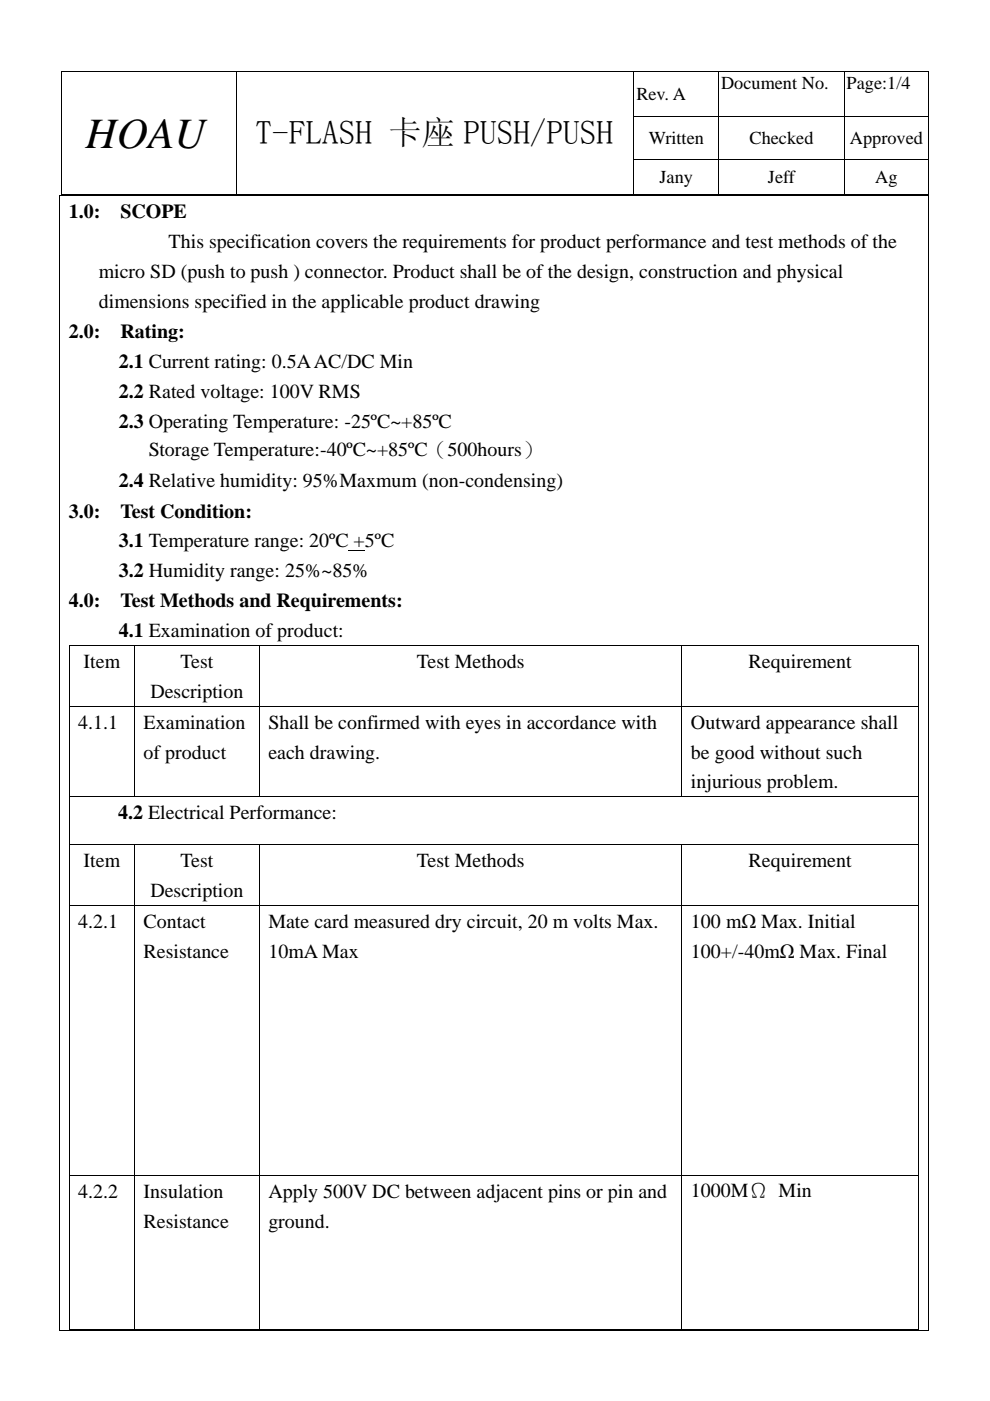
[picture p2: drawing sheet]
<svg xmlns="http://www.w3.org/2000/svg" width="210mm" height="297mm" viewBox="0 0 210 297" stroke-linecap="round" stroke-linejoin="round" font-family="sans-serif">
<defs><g id="words">
<text font-size="9.2" x="18.2" y="31.3">HOAU</text>
<text font-size="7" x="54.2" y="30.6">T-FLASH 卡座 PUSH/PUSH</text>
<g font-size="4.2">
<text x="14.6" y="46.2">1.0:</text>
<text x="25.5" y="46.2">SCOPE</text>
<text x="35.8" y="52.5">This specification covers the requirements for product performance and test methods of the</text>
<text x="21" y="58.9">micro SD (push to push ) connector. Product shall be of the design, construction and physical</text>
<text x="21" y="65.2">dimensions specified in the applicable product drawing</text>
<text x="14.6" y="71.6">2.0:</text>
<text x="25.5" y="71.6">Rating:</text>
<text x="25.2" y="78">2.1 Current rating: 0.5AAC/DC Min</text>
<text x="25.2" y="84.3">2.2 Rated voltage: 100V RMS</text>
<text x="25.2" y="90.7">2.3 Operating Temperature: -25ºC~+85ºC</text>
<text x="31.5" y="96.7">Storage Temperature:-40ºC~+85ºC（500hours）</text>
<text x="25.2" y="103.4">2.4 Relative humidity: 95%Maxmum (non-condensing)</text>
<text x="14.6" y="109.7">3.0:</text>
<text x="25.5" y="109.7">Test Condition:</text>
<text x="25.2" y="116.1">3.1 Temperature range: 20ºC +5ºC</text>
<text x="25.2" y="122.4">3.2 Humidity range: 25%~85%</text>
<text x="14.6" y="128.8">4.0:</text>
<text x="25.5" y="128.8">Test Methods and Requirements:</text>
<text x="25.2" y="135.1">4.1 Examination of product:</text>
<text x="17.7" y="141.6">Item</text>
<text x="38.3" y="141.6">Test</text>
<text x="88.4" y="141.6">Test Methods</text>
<text x="158.8" y="141.6">Requirement</text>
<text x="31.9" y="148">Description</text>
<text x="16.6" y="154.5">4.1.1</text>
<text x="30.5" y="154.5">Examination</text>
<text x="56.9" y="154.5">Shall be confirmed with eyes in accordance with</text>
<text x="146.6" y="154.5">Outward appearance shall</text>
<text x="30.5" y="160.8">of product</text>
<text x="56.9" y="160.8">each drawing.</text>
<text x="146.6" y="160.8">be good without such</text>
<text x="146.6" y="167.2">injurious problem.</text>
<text x="25.1" y="173.7">4.2 Electrical Performance:</text>
<text x="17.7" y="183.9">Item</text>
<text x="38.3" y="183.9">Test</text>
<text x="88.4" y="183.9">Test Methods</text>
<text x="158.8" y="183.9">Requirement</text>
<text x="31.9" y="190.2">Description</text>
<text x="16.6" y="196.7">4.2.1</text>
<text x="30.5" y="196.7">Contact</text>
<text x="56.9" y="196.7">Mate card measured dry circuit, 20 m volts Max.</text>
<text x="146.6" y="196.7">100 mΩ Max. Initial</text>
<text x="30.5" y="203.1">Resistance</text>
<text x="56.9" y="203.1">10mA Max</text>
<text x="146.6" y="203.1">100+/-40mΩ Max. Final</text>
<text x="16.6" y="254">4.2.2</text>
<text x="30.5" y="254">Insulation</text>
<text x="56.9" y="254">Apply 500V DC between adjacent pins or pin and</text>
<text x="146.6" y="253.7">1000MΩ Min</text>
<text x="30.5" y="260.3">Resistance</text>
<text x="56.9" y="260.3">ground.</text>
</g>
<g font-size="3.9">
<text x="135" y="21.2">Rev. A</text>
<text x="152.9" y="18.9">Document No.</text>
<text x="179.6" y="18.9">Page:1/4</text>
<text x="137.6" y="30.5">Written</text>
<text x="159" y="30.5">Checked</text>
<text x="180.3" y="30.5">Approved</text>
<text x="139.9" y="38.8">Jany</text>
<text x="162.9" y="38.8">Jeff</text>
<text x="185.6" y="38.8">Ag</text>
</g>
</g></defs>
<g fill="#000">
<path d="M13 15h.1v.2h-.1zM196.8 15h.2v.2h-.2zM13 24.5h.1v.2h-.1zM13 33.6h.1v.2h-.1zM50.1 24.5h.1v.2h-.1zM50.1 33.6h.1v.2h-.1zM12.6 41.3h.2v.2h-.2zM196.8 41.3h.1v.2h-.1zM196.8 41.1h.2v.2h-.2zM14.6 136.7h.2v.2h-.2zM194.7 136.7h.2v.2h-.2zM194.7 281.9h.2v.2h-.2z"/>
<path d="M196.8 282.1h.1v.1h-.1z"/>
</g>
<g fill="none" stroke="#000" stroke-width=".21">
<path d="M13 15.1h184M13.1 15.2v9.3M50.2 15.2v9.3M134.5 15.2v9.3M152.4 15.2v9.3M179.1 15.2v9.3M196.9 15.2v9.3M13.1 24.7v8.9M13.1 33.8v7.5M50.2 24.7v8.9M50.2 33.8v7.5M134.4 24.6h62.6"/>
<path d="M134.4 33.7h62.6M134.5 24.7v8.9M134.5 33.8v7.5M152.4 24.7v8.9M152.4 33.8v7.5M179.1 24.7v8.9M179.1 33.8v7.5M196.9 24.7v8.9M196.9 33.8v7.5M12.6 41.4h184.3M12.7 41.5v240.7M13 41.2h37.1"/>
<path d="M50.2 41.2h84.2M134.6 41.2h17.8M152.5 41.2h26.5M179.2 41.2h17.6M196.8 41.5v240.7M73.9 116.6h3.5M14.6 136.8h180.3M14.7 136.9v12.7M28.6 136.9v12.7M55 136.9v12.7M144.7 136.9v12.7M194.8 136.9v12.7"/>
<path d="M14.6 149.7h180.3M14.7 149.8v19M28.6 149.8v19M55 149.8v19M144.7 149.8v19M194.8 149.8v19M14.6 168.9h180.3M14.6 179.1h180.3M14.7 169v10M14.7 179.2v12.7M28.6 179.2v12.7M55 179.2v12.7"/>
<path d="M144.7 179.2v12.7M194.8 169v10M194.8 179.2v12.7M14.6 192h180.3M14.7 192v57.1M28.6 192v57.1M55 192v57.1M144.7 192v57.1M194.8 192v57.1M14.6 249.2h180.3M14.7 249.3v32.8M28.6 249.3v32.8"/>
<path d="M55 249.3v32.8M144.7 249.3v32.8M194.8 249.3v32.8M12.6 282.2h184.2M14.6 282h13.9M28.6 282h26.3M55.1 282h89.5M144.7 282h50"/>
</g>
<use href="#words"/>
</svg>
